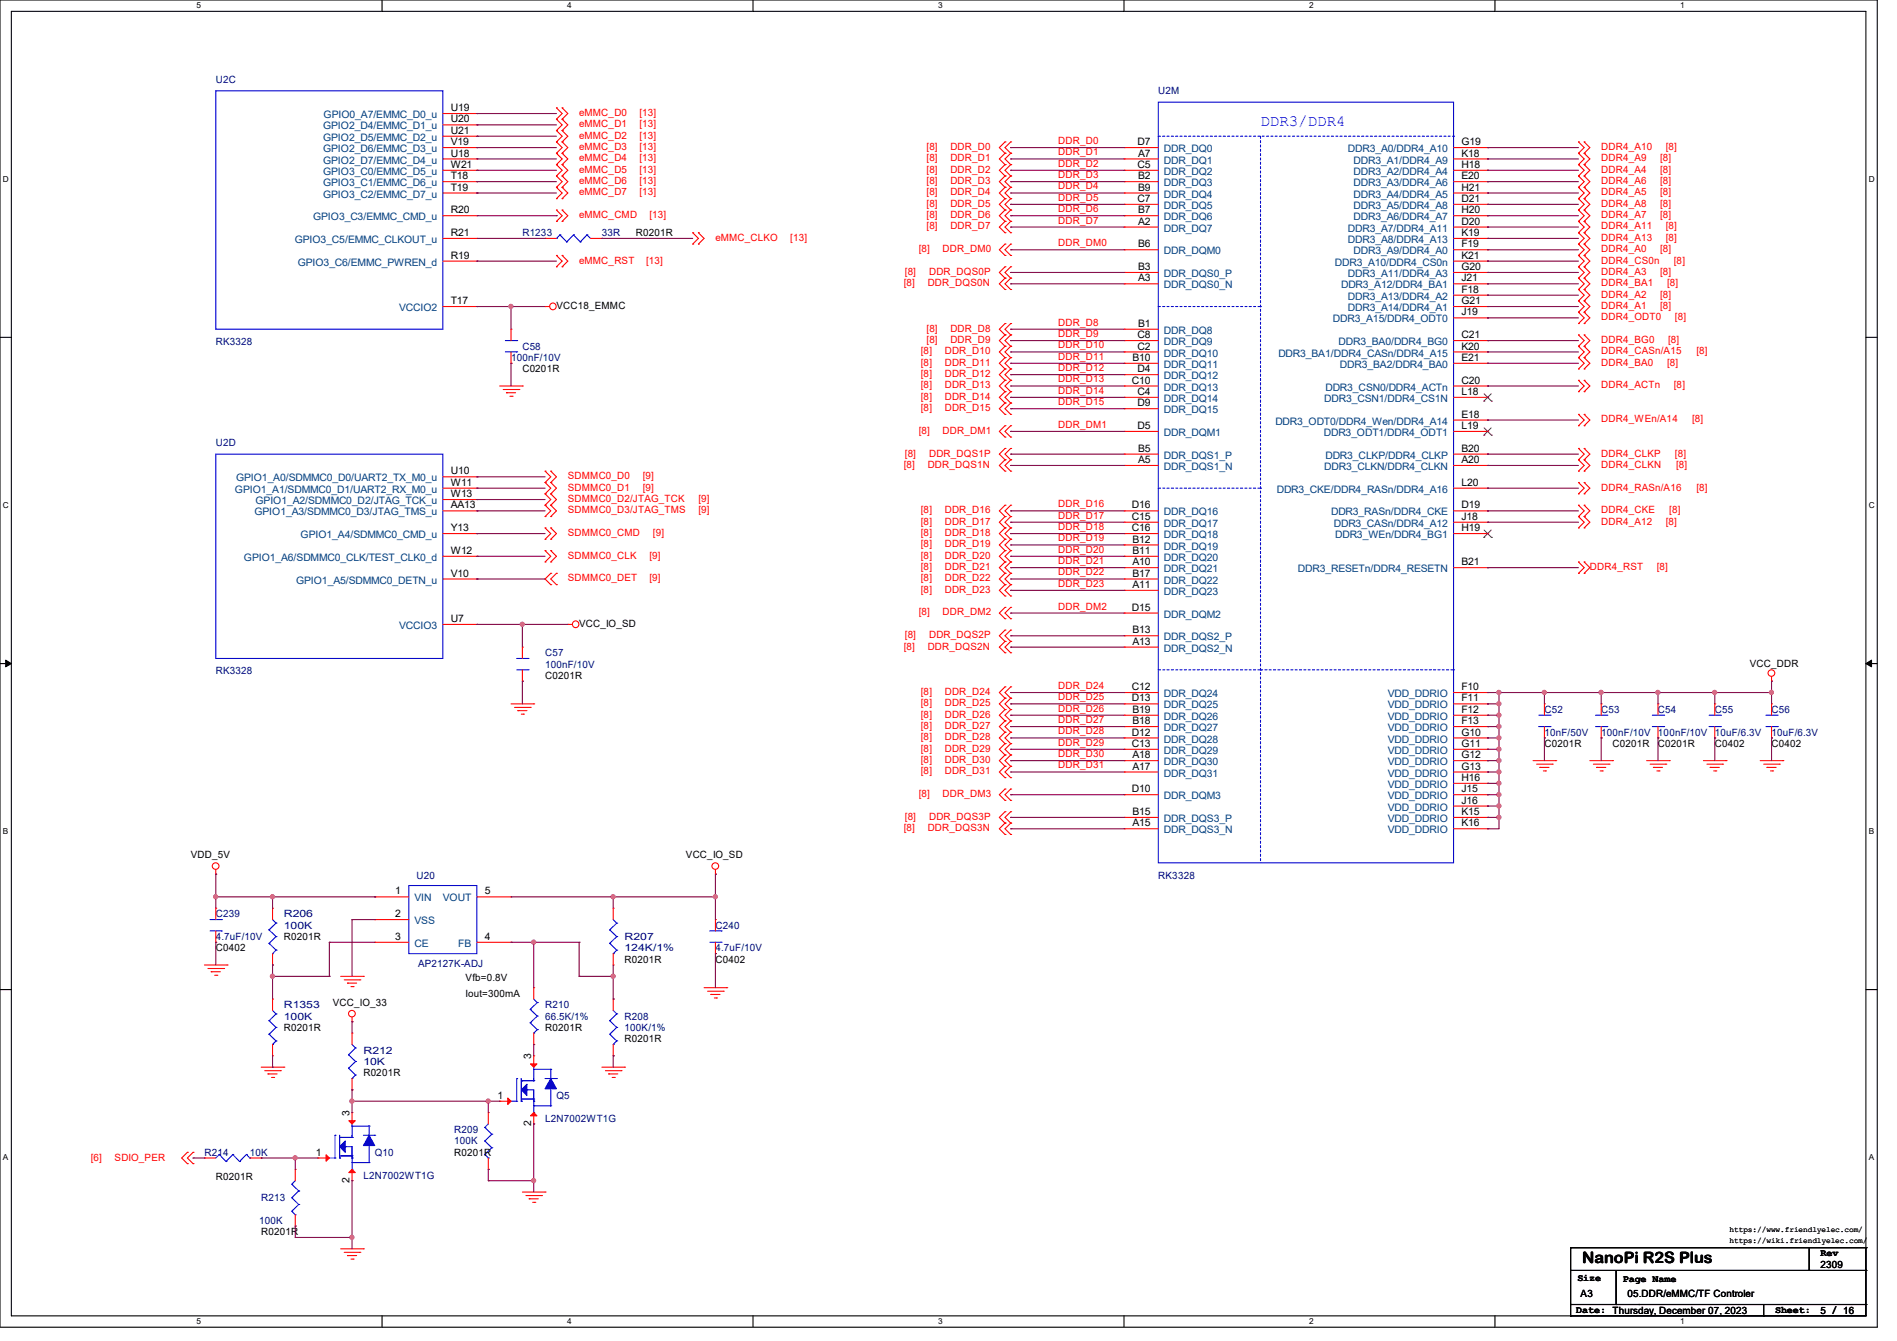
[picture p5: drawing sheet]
<svg xmlns="http://www.w3.org/2000/svg" width="297mm" height="210mm" viewBox="0 0 297 210" stroke-linecap="round" stroke-linejoin="round" font-family="sans-serif">
<defs><g id="words">
<text font-size="2.5" fill="#00f" x="197.4" y="19.7">DDR3/DDR4</text>
<text font-size="2.5" x="247.7" y="197.7">NanoPi R2S Plus</text>
<g font-size="1.6" fill="#00007f">
<text x="33.8" y="13">U2C</text>
<text x="181.4" y="14.8">U2M</text>
<text x="81.8" y="37">R1233</text>
<text x="94.2" y="37">33R</text>
<text x="33.8" y="54.1">RK3328</text>
<text x="80" y="56.6">100nF/10V</text>
<text x="81.8" y="54.8">C58</text>
<text x="33.8" y="69.9">U2D</text>
<text x="33.8" y="105.6">RK3328</text>
<text x="85.3" y="102.8">C57</text>
<text x="85.3" y="104.6">100nF/10V</text>
<text x="241.8" y="111.7">C52</text>
<text x="250.7" y="111.7">C53</text>
<text x="259.6" y="111.7">C54</text>
<text x="268.5" y="111.7">C55</text>
<text x="277.4" y="111.7">C56</text>
<text x="241.8" y="115.2">10nF/50V</text>
<text x="250.7" y="115.2">100nF/10V</text>
<text x="259.6" y="115.2">100nF/10V</text>
<text x="268.5" y="115.2">10uF/6.3V</text>
<text x="277.4" y="115.2">10uF/6.3V</text>
<text x="65.2" y="137.6">U20</text>
<text x="181.4" y="137.6">RK3328</text>
<text x="33.8" y="143.7">C239</text>
<text x="44.5" y="143.7">R206</text>
<text x="33.8" y="147.2">4.7uF/10V</text>
<text x="44.5" y="145.5">100K</text>
<text x="97.8" y="147.2">R207</text>
<text x="97.8" y="149">124K/1%</text>
<text x="112" y="145.5">C240</text>
<text x="112" y="149">4.7uF/10V</text>
<text x="65.4" y="151.5">AP2127K-ADJ</text>
<text x="44.5" y="157.9">R1353</text>
<text x="44.5" y="159.7">100K</text>
<text x="85.3" y="157.9">R210</text>
<text x="85.3" y="159.7">66.5K/1%</text>
<text x="97.8" y="159.7">R208</text>
<text x="97.8" y="161.5">100K/1%</text>
<text x="56.9" y="165">R212</text>
<text x="56.9" y="166.8">10K</text>
<text x="87.1" y="172.1">Q5</text>
<text x="71.1" y="177.5">R209</text>
<text x="71.1" y="179.2">100K</text>
<text x="85.3" y="175.7">L2N7002WT1G</text>
<text x="32" y="181">R214</text>
<text x="39.1" y="181">10K</text>
<text x="56.9" y="184.6">L2N7002WT1G</text>
<text x="58.7" y="181">Q10</text>
<text x="40.6" y="191.7">100K</text>
<text x="40.9" y="188.1">R213</text>
</g>
<g font-size="1.6">
<text x="70.6" y="17.4">U19</text>
<text x="70.6" y="19.2">U20</text>
<text x="70.6" y="21">U21</text>
<text x="70.6" y="22.7">V19</text>
<text x="178.1" y="22.7">D7</text>
<text x="228.8" y="22.7">G19</text>
<text x="70.6" y="24.5">U18</text>
<text x="70.6" y="26.3">W21</text>
<text x="70.6" y="28.1">T18</text>
<text x="70.6" y="29.8">T19</text>
<text x="178.1" y="26.3">C5</text>
<text x="178.2" y="24.5">A7</text>
<text x="178.2" y="28.1">B2</text>
<text x="178.2" y="29.8">B9</text>
<text x="228.8" y="24.5">K18</text>
<text x="228.8" y="26.3">H18</text>
<text x="228.8" y="28.1">E20</text>
<text x="228.8" y="29.8">H21</text>
<text x="70.6" y="33.4">R20</text>
<text x="178.1" y="31.6">C7</text>
<text x="178.2" y="33.4">B7</text>
<text x="178.2" y="35.2">A2</text>
<text x="228.8" y="31.6">D21</text>
<text x="228.8" y="33.4">H20</text>
<text x="228.8" y="35.2">D20</text>
<text x="70.6" y="37">R21</text>
<text x="70.6" y="40.5">R19</text>
<text x="99.6" y="37">R0201R</text>
<text x="178.2" y="38.7">B6</text>
<text x="228.8" y="37">K19</text>
<text x="228.8" y="38.7">F19</text>
<text x="228.8" y="40.5">K21</text>
<text x="70.6" y="47.6">T17</text>
<text x="178.2" y="42.3">B3</text>
<text x="178.2" y="44.1">A3</text>
<text x="228.8" y="42.3">G20</text>
<text x="228.8" y="44.1">J21</text>
<text x="228.8" y="45.8">F18</text>
<text x="228.8" y="47.6">G21</text>
<text x="87.1" y="48.4">VCC18_EMMC</text>
<text x="178.1" y="53">C8</text>
<text x="178.2" y="51.2">B1</text>
<text x="228.8" y="49.4">J19</text>
<text x="228.8" y="53">C21</text>
<text x="81.8" y="58.3">C0201R</text>
<text x="177.3" y="56.5">B10</text>
<text x="178.1" y="54.7">C2</text>
<text x="178.1" y="58.3">D4</text>
<text x="228.8" y="54.7">K20</text>
<text x="228.8" y="56.5">E21</text>
<text x="177.2" y="60.1">C10</text>
<text x="178.1" y="61.8">C4</text>
<text x="178.1" y="63.6">D9</text>
<text x="228.8" y="60.1">C20</text>
<text x="228.8" y="61.8">L18</text>
<text x="228.8" y="65.4">E18</text>
<text x="178.1" y="67.2">D5</text>
<text x="178.2" y="70.7">B5</text>
<text x="228.8" y="67.2">L19</text>
<text x="228.8" y="70.7">B20</text>
<text x="70.6" y="74.3">U10</text>
<text x="70.6" y="76.1">W11</text>
<text x="70.6" y="77.9">W13</text>
<text x="178.2" y="72.5">A5</text>
<text x="228.8" y="72.5">A20</text>
<text x="228.8" y="76.1">L20</text>
<text x="70.6" y="79.6">AA13</text>
<text x="70.6" y="83.2">Y13</text>
<text x="177.2" y="79.6">D16</text>
<text x="177.2" y="81.4">C15</text>
<text x="177.2" y="83.2">C16</text>
<text x="228.8" y="79.6">D19</text>
<text x="228.8" y="81.4">J18</text>
<text x="228.8" y="83.2">H19</text>
<text x="70.6" y="86.7">W12</text>
<text x="177.3" y="85">B12</text>
<text x="177.3" y="86.7">B11</text>
<text x="177.3" y="88.5">A10</text>
<text x="228.8" y="88.5">B21</text>
<text x="70.6" y="90.3">V10</text>
<text x="177.2" y="95.6">D15</text>
<text x="177.3" y="90.3">B17</text>
<text x="177.3" y="92.1">A11</text>
<text x="70.6" y="97.4">U7</text>
<text x="90.7" y="98.2">VCC_IO_SD</text>
<text x="177.3" y="99.2">B13</text>
<text x="177.3" y="101">A13</text>
<text x="85.3" y="106.3">C0201R</text>
<text x="274" y="104.4">VCC_DDR</text>
<text x="177.2" y="108.1">C12</text>
<text x="177.2" y="109.9">D13</text>
<text x="177.3" y="111.6">B19</text>
<text x="177.3" y="113.4">B18</text>
<text x="228.8" y="108.1">F10</text>
<text x="228.8" y="109.9">F11</text>
<text x="228.8" y="111.6">F12</text>
<text x="228.8" y="113.4">F13</text>
<text x="177.2" y="115.2">D12</text>
<text x="177.2" y="117">C13</text>
<text x="177.3" y="118.7">A18</text>
<text x="228.8" y="115.2">G10</text>
<text x="228.8" y="117">G11</text>
<text x="228.8" y="118.7">G12</text>
<text x="241.8" y="117">C0201R</text>
<text x="252.5" y="117">C0201R</text>
<text x="259.6" y="117">C0201R</text>
<text x="268.5" y="117">C0402</text>
<text x="277.4" y="117">C0402</text>
<text x="177.2" y="124.1">D10</text>
<text x="177.3" y="120.5">A17</text>
<text x="228.8" y="120.5">G13</text>
<text x="228.8" y="122.3">H16</text>
<text x="228.8" y="124.1">J15</text>
<text x="228.8" y="125.9">J16</text>
<text x="177.3" y="127.6">B15</text>
<text x="177.3" y="129.4">A15</text>
<text x="228.8" y="127.6">K15</text>
<text x="228.8" y="129.4">K16</text>
<text x="29.9" y="134.4">VDD_5V</text>
<text x="107.4" y="134.4">VCC_IO_SD</text>
<text x="61.9" y="140.1">1</text>
<text x="61.9" y="143.6">2</text>
<text x="75.9" y="140.1">5</text>
<text x="33.8" y="149">C0402</text>
<text x="44.4" y="147.2">R0201R</text>
<text x="61.9" y="147.2">3</text>
<text x="75.9" y="147.2">4</text>
<text x="72.9" y="153.6">Vfb=0.8V</text>
<text x="97.8" y="150.8">R0201R</text>
<text x="112" y="150.8">C0402</text>
<text x="44.4" y="161.5">R0201R</text>
<text x="52.1" y="157.6">VCC_IO_33</text>
<text x="72.9" y="156.1">Iout=300mA</text>
<text x="85.3" y="161.5">R0201R</text>
<text x="83.2" y="165.9" transform="rotate(-90 83.2 165.9)">3</text>
<text x="97.8" y="163.2">R0201R</text>
<text x="56.9" y="168.6">R0201R</text>
<text x="77.9" y="172.1">1</text>
<text x="54.7" y="174.8" transform="rotate(-90 54.7 174.8)">3</text>
<text x="83.2" y="176.4" transform="rotate(-90 83.2 176.4)">2</text>
<text x="33.8" y="184.7">R0201R</text>
<text x="49.4" y="181">1</text>
<text x="54.7" y="185.2" transform="rotate(-90 54.7 185.2)">2</text>
<text x="71.1" y="181">R0201R</text>
<text x="40.9" y="193.5">R0201R</text>
<text x="285" y="196.7">Rev</text>
<text x="247" y="200.6">Size</text>
<text x="247.5" y="203.1">A3</text>
<text x="254.1" y="200.7">Page Name</text>
<text x="254.8" y="203.1">05.DDR/eMMC/TF Controler</text>
<text x="285" y="198.6">2309</text>
<text x="246.8" y="205.6">Date: Thursday, December 07, 2023</text>
<text x="277.9" y="205.6">Sheet:</text>
<text x="285" y="205.7">5 / 16</text>
</g>
<g font-size="1.6" fill="#003f7f">
<text x="50.6" y="20.3">GPIO2_D4/EMMC_D1_u</text>
<text x="50.6" y="22.1">GPIO2_D5/EMMC_D2_u</text>
<text x="50.6" y="23.8">GPIO2_D6/EMMC_D3_u</text>
<text x="50.7" y="18.5">GPIO0_A7/EMMC_D0_u</text>
<text x="182.2" y="23.8">DDR_DQ0</text>
<text x="211" y="23.8">DDR3_A0/DDR4_A10</text>
<text x="50.6" y="25.6">GPIO2_D7/EMMC_D4_u</text>
<text x="50.6" y="27.4">GPIO3_C0/EMMC_D5_u</text>
<text x="50.6" y="29.2">GPIO3_C1/EMMC_D6_u</text>
<text x="182.2" y="25.6">DDR_DQ1</text>
<text x="182.2" y="27.4">DDR_DQ2</text>
<text x="182.2" y="29.2">DDR_DQ3</text>
<text x="211.9" y="25.6">DDR3_A1/DDR4_A9</text>
<text x="211.9" y="27.4">DDR3_A2/DDR4_A4</text>
<text x="211.9" y="29.2">DDR3_A3/DDR4_A6</text>
<text x="49" y="34.5">GPIO3_C3/EMMC_CMD_u</text>
<text x="50.6" y="30.9">GPIO3_C2/EMMC_D7_u</text>
<text x="182.2" y="30.9">DDR_DQ4</text>
<text x="182.2" y="32.7">DDR_DQ5</text>
<text x="182.2" y="34.5">DDR_DQ6</text>
<text x="211.9" y="30.9">DDR3_A4/DDR4_A5</text>
<text x="211.9" y="32.7">DDR3_A5/DDR4_A8</text>
<text x="211.9" y="34.5">DDR3_A6/DDR4_A7</text>
<text x="46.1" y="38.1">GPIO3_C5/EMMC_CLKOUT_u</text>
<text x="46.6" y="41.6">GPIO3_C6/EMMC_PWREN_d</text>
<text x="182.2" y="36.3">DDR_DQ7</text>
<text x="182.2" y="39.8">DDR_DQM0</text>
<text x="209" y="41.6">DDR3_A10/DDR4_CS0n</text>
<text x="211" y="36.3">DDR3_A7/DDR4_A11</text>
<text x="211" y="38.1">DDR3_A8/DDR4_A13</text>
<text x="211.9" y="39.8">DDR3_A9/DDR4_A0</text>
<text x="182.2" y="43.4">DDR_DQS0_P</text>
<text x="182.2" y="45.2">DDR_DQS0_N</text>
<text x="210" y="45.2">DDR3_A12/DDR4_BA1</text>
<text x="211" y="43.4">DDR3_A11/DDR4_A3</text>
<text x="211" y="46.9">DDR3_A13/DDR4_A2</text>
<text x="62.5" y="48.7">VCCIO2</text>
<text x="182.2" y="52.3">DDR_DQ8</text>
<text x="208.7" y="50.5">DDR3_A15/DDR4_ODT0</text>
<text x="211" y="48.7">DDR3_A14/DDR4_A1</text>
<text x="182.2" y="54.1">DDR_DQ9</text>
<text x="182.2" y="55.8">DDR_DQ10</text>
<text x="182.2" y="57.6">DDR_DQ11</text>
<text x="182.2" y="59.4">DDR_DQ12</text>
<text x="200.1" y="55.8">DDR3_BA1/DDR4_CASn/DDR4_A15</text>
<text x="209.6" y="54.1">DDR3_BA0/DDR4_BG0</text>
<text x="209.8" y="57.6">DDR3_BA2/DDR4_BA0</text>
<text x="182.2" y="61.2">DDR_DQ13</text>
<text x="182.2" y="63">DDR_DQ14</text>
<text x="182.2" y="64.7">DDR_DQ15</text>
<text x="207.3" y="63">DDR3_CSN1/DDR4_CS1N</text>
<text x="207.5" y="61.2">DDR3_CSN0/DDR4_ACTn</text>
<text x="182.2" y="68.3">DDR_DQM1</text>
<text x="182.2" y="71.8">DDR_DQS1_P</text>
<text x="199.7" y="66.5">DDR3_ODT0/DDR4_Wen/DDR4_A14</text>
<text x="207.3" y="68.3">DDR3_ODT1/DDR4_ODT1</text>
<text x="207.5" y="71.8">DDR3_CLKP/DDR4_CLKP</text>
<text x="36.8" y="77.2">GPIO1_A1/SDMMC0_D1/UART2_RX_M0_u</text>
<text x="37" y="75.4">GPIO1_A0/SDMMC0_D0/UART2_TX_M0_u</text>
<text x="182.2" y="73.6">DDR_DQS1_N</text>
<text x="199.9" y="77.2">DDR3_CKE/DDR4_RASn/DDR4_A16</text>
<text x="207.3" y="73.6">DDR3_CLKN/DDR4_CLKN</text>
<text x="39.8" y="80.7">GPIO1_A3/SDMMC0_D3/JTAG_TMS_u</text>
<text x="40" y="79">GPIO1_A2/SDMMC0_D2/JTAG_TCK_u</text>
<text x="182.2" y="80.7">DDR_DQ16</text>
<text x="182.2" y="82.5">DDR_DQ17</text>
<text x="208.4" y="80.7">DDR3_RASn/DDR4_CKE</text>
<text x="208.8" y="82.5">DDR3_CASn/DDR4_A12</text>
<text x="38.2" y="87.8">GPIO1_A6/SDMMC0_CLK/TEST_CLK0_d</text>
<text x="47.1" y="84.3">GPIO1_A4/SDMMC0_CMD_u</text>
<text x="182.2" y="84.3">DDR_DQ18</text>
<text x="182.2" y="86.1">DDR_DQ19</text>
<text x="182.2" y="87.8">DDR_DQ20</text>
<text x="182.2" y="89.6">DDR_DQ21</text>
<text x="203.2" y="89.6">DDR3_RESETn/DDR4_RESETN</text>
<text x="209" y="84.3">DDR3_WEn/DDR4_BG1</text>
<text x="46.4" y="91.4">GPIO1_A5/SDMMC0_DETN_u</text>
<text x="182.2" y="91.4">DDR_DQ22</text>
<text x="182.2" y="93.2">DDR_DQ23</text>
<text x="62.5" y="98.5">VCCIO3</text>
<text x="182.2" y="96.7">DDR_DQM2</text>
<text x="182.2" y="100.3">DDR_DQS2_P</text>
<text x="182.2" y="102.1">DDR_DQS2_N</text>
<text x="182.2" y="109.2">DDR_DQ24</text>
<text x="182.2" y="111">DDR_DQ25</text>
<text x="182.2" y="112.7">DDR_DQ26</text>
<text x="217.3" y="109.2">VDD_DDRIO</text>
<text x="217.3" y="111">VDD_DDRIO</text>
<text x="217.3" y="112.7">VDD_DDRIO</text>
<text x="182.2" y="114.5">DDR_DQ27</text>
<text x="182.2" y="116.3">DDR_DQ28</text>
<text x="182.2" y="118.1">DDR_DQ29</text>
<text x="182.2" y="119.8">DDR_DQ30</text>
<text x="217.3" y="114.5">VDD_DDRIO</text>
<text x="217.3" y="116.3">VDD_DDRIO</text>
<text x="217.3" y="118.1">VDD_DDRIO</text>
<text x="217.3" y="119.8">VDD_DDRIO</text>
<text x="182.2" y="121.6">DDR_DQ31</text>
<text x="182.2" y="125.2">DDR_DQM3</text>
<text x="217.3" y="121.6">VDD_DDRIO</text>
<text x="217.3" y="123.4">VDD_DDRIO</text>
<text x="217.3" y="125.2">VDD_DDRIO</text>
<text x="182.2" y="128.7">DDR_DQS3_P</text>
<text x="182.2" y="130.5">DDR_DQS3_N</text>
<text x="217.3" y="127">VDD_DDRIO</text>
<text x="217.3" y="128.7">VDD_DDRIO</text>
<text x="217.3" y="130.5">VDD_DDRIO</text>
<text x="64.9" y="141.2">VIN</text>
<text x="69.3" y="141.2">VOUT</text>
<text x="64.9" y="144.7">VSS</text>
<text x="64.9" y="148.3">CE</text>
<text x="71.8" y="148.3">FB</text>
</g>
<g font-size="1.6" fill="#f00">
<text x="90.7" y="18.2">eMMC_D0</text>
<text x="90.7" y="19.9">eMMC_D1</text>
<text x="90.7" y="21.7">eMMC_D2</text>
<text x="90.7" y="23.5">eMMC_D3</text>
<text x="100.1" y="18.2">[13]</text>
<text x="100.1" y="19.9">[13]</text>
<text x="100.1" y="21.7">[13]</text>
<text x="100.1" y="23.5">[13]</text>
<text x="145.1" y="23.5">[8]</text>
<text x="148.8" y="23.5">DDR_D0</text>
<text x="165.7" y="22.6">DDR_D0</text>
<text x="250.7" y="23.5">DDR4_A10</text>
<text x="260.8" y="23.5">[8]</text>
<text x="90.7" y="28.8">eMMC_D6</text>
<text x="90.7" y="25.3">eMMC_D4</text>
<text x="90.7" y="27.1">eMMC_D5</text>
<text x="100.1" y="28.8">[13]</text>
<text x="100.1" y="25.3">[13]</text>
<text x="100.1" y="27.1">[13]</text>
<text x="145.1" y="28.8">[8]</text>
<text x="145.1" y="27.1">[8]</text>
<text x="145.1" y="25.3">[8]</text>
<text x="148.8" y="28.8">DDR_D3</text>
<text x="148.8" y="27.1">DDR_D2</text>
<text x="148.8" y="25.3">DDR_D1</text>
<text x="165.7" y="29.7">DDR_D4</text>
<text x="165.7" y="24.3">DDR_D1</text>
<text x="165.7" y="27.9">DDR_D3</text>
<text x="165.7" y="26.1">DDR_D2</text>
<text x="250.7" y="27.1">DDR4_A4</text>
<text x="250.7" y="25.3">DDR4_A9</text>
<text x="250.7" y="28.8">DDR4_A6</text>
<text x="259.9" y="27.1">[8]</text>
<text x="259.9" y="25.3">[8]</text>
<text x="259.9" y="28.8">[8]</text>
<text x="90.7" y="30.6">eMMC_D7</text>
<text x="90.7" y="34.2">eMMC_CMD</text>
<text x="100.1" y="30.6">[13]</text>
<text x="101.7" y="34.2">[13]</text>
<text x="145.1" y="34.2">[8]</text>
<text x="145.1" y="32.4">[8]</text>
<text x="145.1" y="30.6">[8]</text>
<text x="145.1" y="35.9">[8]</text>
<text x="148.8" y="34.2">DDR_D6</text>
<text x="148.8" y="32.4">DDR_D5</text>
<text x="148.8" y="30.6">DDR_D4</text>
<text x="148.8" y="35.9">DDR_D7</text>
<text x="165.7" y="35">DDR_D7</text>
<text x="165.7" y="31.5">DDR_D5</text>
<text x="165.7" y="33.2">DDR_D6</text>
<text x="250.7" y="35.9">DDR4_A11</text>
<text x="250.7" y="34.2">DDR4_A7</text>
<text x="250.7" y="32.4">DDR4_A8</text>
<text x="250.7" y="30.6">DDR4_A5</text>
<text x="259.9" y="34.2">[8]</text>
<text x="259.9" y="32.4">[8]</text>
<text x="259.9" y="30.6">[8]</text>
<text x="260.8" y="35.9">[8]</text>
<text x="90.7" y="41.3">eMMC_RST</text>
<text x="101.2" y="41.3">[13]</text>
<text x="112" y="37.7">eMMC_CLKO</text>
<text x="123.7" y="37.7">[13]</text>
<text x="143.8" y="39.5">[8]</text>
<text x="147.6" y="39.5">DDR_DM0</text>
<text x="165.7" y="38.6">DDR_DM0</text>
<text x="250.7" y="39.5">DDR4_A0</text>
<text x="250.7" y="41.3">DDR4_CS0n</text>
<text x="250.7" y="37.7">DDR4_A13</text>
<text x="259.9" y="39.5">[8]</text>
<text x="260.8" y="37.7">[8]</text>
<text x="262.1" y="41.3">[8]</text>
<text x="141.5" y="44.8">[8]</text>
<text x="141.7" y="43.1">[8]</text>
<text x="145.2" y="44.8">DDR_DQS0N</text>
<text x="145.5" y="43.1">DDR_DQS0P</text>
<text x="250.7" y="43.1">DDR4_A3</text>
<text x="250.7" y="46.6">DDR4_A2</text>
<text x="250.7" y="44.8">DDR4_BA1</text>
<text x="259.9" y="43.1">[8]</text>
<text x="259.9" y="46.6">[8]</text>
<text x="261" y="44.8">[8]</text>
<text x="145.1" y="51.9">[8]</text>
<text x="145.1" y="53.7">[8]</text>
<text x="148.8" y="51.9">DDR_D8</text>
<text x="148.8" y="53.7">DDR_D9</text>
<text x="165.7" y="52.8">DDR_D9</text>
<text x="165.7" y="51">DDR_D8</text>
<text x="250.7" y="50.2">DDR4_ODT0</text>
<text x="250.7" y="53.7">DDR4_BG0</text>
<text x="250.7" y="48.4">DDR4_A1</text>
<text x="259.9" y="48.4">[8]</text>
<text x="261.2" y="53.7">[8]</text>
<text x="262.3" y="50.2">[8]</text>
<text x="144.2" y="59.1">[8]</text>
<text x="144.2" y="57.3">[8]</text>
<text x="144.2" y="55.5">[8]</text>
<text x="147.9" y="59.1">DDR_D12</text>
<text x="147.9" y="57.3">DDR_D11</text>
<text x="147.9" y="55.5">DDR_D10</text>
<text x="165.7" y="59.9">DDR_D13</text>
<text x="165.7" y="58.1">DDR_D12</text>
<text x="165.7" y="56.3">DDR_D11</text>
<text x="165.7" y="54.6">DDR_D10</text>
<text x="250.7" y="57.3">DDR4_BA0</text>
<text x="250.7" y="55.5">DDR4_CASn/A15</text>
<text x="261" y="57.3">[8]</text>
<text x="265.6" y="55.5">[8]</text>
<text x="144.2" y="64.4">[8]</text>
<text x="144.2" y="62.6">[8]</text>
<text x="144.2" y="60.8">[8]</text>
<text x="147.9" y="64.4">DDR_D15</text>
<text x="147.9" y="62.6">DDR_D14</text>
<text x="147.9" y="60.8">DDR_D13</text>
<text x="165.7" y="61.7">DDR_D14</text>
<text x="165.7" y="63.5">DDR_D15</text>
<text x="250.7" y="60.8">DDR4_ACTn</text>
<text x="262.1" y="60.8">[8]</text>
<text x="141.7" y="71.5">[8]</text>
<text x="143.8" y="67.9">[8]</text>
<text x="145.5" y="71.5">DDR_DQS1P</text>
<text x="147.6" y="67.9">DDR_DM1</text>
<text x="165.7" y="67">DDR_DM1</text>
<text x="250.7" y="66.2">DDR4_WEn/A14</text>
<text x="250.7" y="71.5">DDR4_CLKP</text>
<text x="262.3" y="71.5">[8]</text>
<text x="264.9" y="66.2">[8]</text>
<text x="88.9" y="76.8">SDMMC0_D1</text>
<text x="88.9" y="75.1">SDMMC0_D0</text>
<text x="100.6" y="76.8">[9]</text>
<text x="100.6" y="75.1">[9]</text>
<text x="141.5" y="73.3">[8]</text>
<text x="145.2" y="73.3">DDR_DQS1N</text>
<text x="250.7" y="73.3">DDR4_CLKN</text>
<text x="250.7" y="76.8">DDR4_RASn/A16</text>
<text x="262.4" y="73.3">[8]</text>
<text x="265.6" y="76.8">[8]</text>
<text x="88.9" y="83.9">SDMMC0_CMD</text>
<text x="88.9" y="78.6">SDMMC0_D2/JTAG_TCK</text>
<text x="88.9" y="80.4">SDMMC0_D3/JTAG_TMS</text>
<text x="102.2" y="83.9">[9]</text>
<text x="109.4" y="80.4">[9]</text>
<text x="109.4" y="78.6">[9]</text>
<text x="144.2" y="80.4">[8]</text>
<text x="144.2" y="83.9">[8]</text>
<text x="144.2" y="82.2">[8]</text>
<text x="147.9" y="80.4">DDR_D16</text>
<text x="147.9" y="83.9">DDR_D18</text>
<text x="147.9" y="82.2">DDR_D17</text>
<text x="165.7" y="81.2">DDR_D17</text>
<text x="165.7" y="83">DDR_D18</text>
<text x="165.7" y="79.5">DDR_D16</text>
<text x="250.7" y="82.2">DDR4_A12</text>
<text x="250.7" y="80.4">DDR4_CKE</text>
<text x="260.8" y="82.2">[8]</text>
<text x="261.4" y="80.4">[8]</text>
<text x="88.9" y="87.5">SDMMC0_CLK</text>
<text x="101.7" y="87.5">[9]</text>
<text x="144.2" y="87.5">[8]</text>
<text x="144.2" y="85.7">[8]</text>
<text x="144.2" y="89.3">[8]</text>
<text x="147.9" y="87.5">DDR_D20</text>
<text x="147.9" y="85.7">DDR_D19</text>
<text x="147.9" y="89.3">DDR_D21</text>
<text x="165.7" y="84.8">DDR_D19</text>
<text x="165.7" y="88.3">DDR_D21</text>
<text x="165.7" y="86.6">DDR_D20</text>
<text x="248.9" y="89.3">DDR4_RST</text>
<text x="259.4" y="89.3">[8]</text>
<text x="88.9" y="91.1">SDMMC0_DET</text>
<text x="101.7" y="91.1">[9]</text>
<text x="144.2" y="92.8">[8]</text>
<text x="144.2" y="91.1">[8]</text>
<text x="147.9" y="92.8">DDR_D23</text>
<text x="147.9" y="91.1">DDR_D22</text>
<text x="165.7" y="91.9">DDR_D23</text>
<text x="165.7" y="90.1">DDR_D22</text>
<text x="165.7" y="95.5">DDR_DM2</text>
<text x="141.5" y="101.7">[8]</text>
<text x="141.7" y="99.9">[8]</text>
<text x="143.8" y="96.4">[8]</text>
<text x="145.2" y="101.7">DDR_DQS2N</text>
<text x="145.5" y="99.9">DDR_DQS2P</text>
<text x="147.6" y="96.4">DDR_DM2</text>
<text x="165.7" y="107.9">DDR_D24</text>
<text x="144.2" y="112.4">[8]</text>
<text x="144.2" y="108.8">[8]</text>
<text x="144.2" y="110.6">[8]</text>
<text x="147.9" y="112.4">DDR_D26</text>
<text x="147.9" y="108.8">DDR_D24</text>
<text x="147.9" y="110.6">DDR_D25</text>
<text x="165.7" y="113.2">DDR_D27</text>
<text x="165.7" y="111.5">DDR_D26</text>
<text x="165.7" y="109.7">DDR_D25</text>
<text x="144.2" y="119.5">[8]</text>
<text x="144.2" y="115.9">[8]</text>
<text x="144.2" y="117.7">[8]</text>
<text x="144.2" y="114.2">[8]</text>
<text x="147.9" y="119.5">DDR_D30</text>
<text x="147.9" y="115.9">DDR_D28</text>
<text x="147.9" y="117.7">DDR_D29</text>
<text x="147.9" y="114.2">DDR_D27</text>
<text x="165.7" y="118.6">DDR_D30</text>
<text x="165.7" y="116.8">DDR_D29</text>
<text x="165.7" y="115">DDR_D28</text>
<text x="143.8" y="124.8">[8]</text>
<text x="144.2" y="121.3">[8]</text>
<text x="147.6" y="124.8">DDR_DM3</text>
<text x="147.9" y="121.3">DDR_D31</text>
<text x="165.7" y="120.4">DDR_D31</text>
<text x="141.5" y="130.2">[8]</text>
<text x="141.7" y="128.4">[8]</text>
<text x="145.2" y="130.2">DDR_DQS3N</text>
<text x="145.5" y="128.4">DDR_DQS3P</text>
<text x="14.2" y="181.9">[6]</text>
<text x="17.9" y="181.9">SDIO_PER</text>
</g>
<g font-size="1.3">
<text x="30.8" y="1.3">5</text>
<text x="88.8" y="1.3">4</text>
<text x="146.9" y="1.3">3</text>
<text x="205" y="1.3">2</text>
<text x="263.1" y="1.3">1</text>
<text x=".5" y="28.4">D</text>
<text x="292.6" y="28.4">D</text>
<text x=".5" y="79.5">C</text>
<text x="292.6" y="79.5">C</text>
<text x=".5" y="130.6">B</text>
<text x="292.6" y="130.6">B</text>
<text x=".5" y="181.7">A</text>
<text x="292.6" y="181.7">A</text>
<text x="30.8" y="207.4">5</text>
<text x="88.8" y="207.4">4</text>
<text x="146.9" y="207.4">3</text>
<text x="205" y="207.4">2</text>
<text x="263.1" y="207.4">1</text>
</g>
<g font-size="1.2">
<text x="270.8" y="194.6">https://wiki.friendlyelec.com/</text>
<text x="270.8" y="192.9">https://www.friendlyelec.com/</text>
</g>
</g></defs>
<path d="M0 0h293.9v207.9h-293.9zM1.8 1.8h290.3v204.3h-290.3z" fill="none" stroke="#000" stroke-width=".17"/>
<g fill="#fff">
<path d="M30.8 .2h.7v1.4h-.7z"/>
<path d="M30.8 206.2h.7v1.4h-.7z"/>
</g>
<path d="M59.8 0v1.8M59.8 206.1v1.8" fill="none" stroke="#000" stroke-width=".17"/>
<g fill="#fff">
<path d="M88.8 .2h.7v1.4h-.7z"/>
<path d="M88.8 206.2h.7v1.4h-.7z"/>
</g>
<path d="M117.9 0v1.8M117.9 206.1v1.8" fill="none" stroke="#000" stroke-width=".17"/>
<g fill="#fff">
<path d="M146.9 .2h.7v1.4h-.7z"/>
<path d="M146.9 206.2h.7v1.4h-.7z"/>
</g>
<path d="M176 0v1.8M176 206.1v1.8" fill="none" stroke="#000" stroke-width=".17"/>
<g fill="#fff">
<path d="M205 .2h.7v1.4h-.7z"/>
<path d="M205 206.2h.7v1.4h-.7z"/>
</g>
<path d="M234.1 0v1.8M234.1 206.1v1.8" fill="none" stroke="#000" stroke-width=".17"/>
<g fill="#fff">
<path d="M263.1 .2h.6v1.4h-.6z"/>
<path d="M263.1 206.2h.6v1.4h-.6z"/>
<path d="M.5 27.3h.9v1.4h-.9z"/>
<path d="M292.6 27.3h.9v1.4h-.9z"/>
<path d="M.5 78.4h.9v1.4h-.9z"/>
<path d="M292.6 78.4h.9v1.4h-.9z"/>
</g>
<path d="M0 52.8h1.8M292.1 52.8h1.8" fill="none" stroke="#000" stroke-width=".17"/>
<g fill="#fff">
<path d="M.5 129.5h.8v1.4h-.8z"/>
<path d="M292.6 129.5h.8v1.4h-.8z"/>
</g>
<path d="M0 103.9h1.8M292.1 103.9h1.8" fill="none" stroke="#000" stroke-width=".17"/>
<path d="M.9 103.4l.9 .5-.9 .5zM292.1 103.9l.9-.5v1z" fill="#000" stroke="#000" stroke-width=".16"/>
<g fill="#fff">
<path d="M.5 180.5h.8v1.4h-.8z"/>
<path d="M292.6 180.5h.8v1.4h-.8z"/>
</g>
<g fill="none" stroke="#000" stroke-width=".17">
<path d="M0 155h1.8M292.1 155h1.8M245.9 195.4h.1M245.9 199h46.2M245.9 195.4v10.7M245.9 195.4h46.2M253 199v5.3M283.3 199h.1M283.3 195.4v3.6M292.1 199h.1M292.1 195.4h.1M292.1 195.4v10.7h-46.2"/>
<path d="M245.9 206.1h.1M245.9 204.3h46.2M253 204.3h.1M256.6 204.3h.1M276.1 206.1h.1M276.1 204.3v1.8M292.1 204.3h.1"/>
</g>
<g fill="none" stroke="#f00" stroke-width=".17">
<path d="M69.3 17.8h5.4M69.3 19.6h5.4M74.7 17.8h.1M74.7 19.6h.1M87.1 18.7h.1M87.1 16.9h.1M87.1 16.9l.9 .9-.9 .9M87.1 18.7l.9 .9-.9 .8M88 18.7h.1M88 16.9h.1M88 16.9l.9 .9-.9 .9M88 18.7l.9 .9-.9 .8"/>
<path d="M69.3 23.1h5.4M69.3 24.9h5.4M69.3 26.7h5.4M69.3 28.4h5.4M69.3 30.2h5.4M69.3 33.8h5.4M69.3 37.3h5.4M69.3 21.3h5.4M74.7 21.3h.1M74.7 23.1h.1M74.7 24.9h.1M74.7 26.7h.1"/>
<path d="M74.7 28.4h.1M74.7 30.2h.1M74.7 33.8h.1M74.7 37.3h.1M85.3 37.3h.1M85.3 37.3h1.8M87.1 29.3h.1M87.1 27.6h.1M87.1 20.4h.1M87.1 22.2h.1M87.1 24h.1M87.1 25.8h.1"/>
<path d="M87.1 31.1h.1M87.1 34.7h.1M87.1 32.9h.1M87.1 27.6l.9 .8-.9 .9M87.1 20.4l.9 .9-.9 .9M87.1 22.2l.9 .9-.9 .9M87.1 24l.9 .9-.9 .9M87.1 25.8l.9 .9-.9 .9M87.1 29.3l.9 .9-.9 .9M87.1 32.9l.9 .9-.9 .9M88 29.3h.1M88 27.6h.1"/>
<path d="M88 20.4h.1M88 22.2h.1M88 24h.1M88 25.8h.1M88 31.1h.1M88 34.7h.1M88 32.9h.1M88 27.6l.9 .8-.9 .9M88 20.4l.9 .9-.9 .9M88 22.2l.9 .9-.9 .9M88 24l.9 .9-.9 .9M88 25.8l.9 .9-.9 .9"/>
<path d="M88 29.3l.9 .9-.9 .9M88 32.9l.9 .9-.9 .9M92.5 37.3h1.7M94.2 37.3h.1M108.5 38.2h.1M108.5 36.4h.1M108.5 36.4l.8 .9-.8 .9M109.3 38.2h.1M109.3 36.4h.1M109.3 36.4l.9 .9-.9 .9M157.4 32.9h.1M157.4 34.7h.1"/>
<path d="M157.4 31.1h.1M157.4 29.3h.1M157.4 27.6h.1M157.4 25.8h.1M157.4 24h.1M157.4 22.2h.1M157.4 36.4h.1M157.4 38.2h.1M157.4 32.9l-.9 .9 .9 .9M157.4 31.1l-.9 .9 .9 .9M157.4 29.3l-.9 .9 .9 .9M157.4 27.6l-.9 .8 .9 .9"/>
<path d="M157.4 25.8l-.9 .9 .9 .9M157.4 24l-.9 .9 .9 .9M157.4 22.2l-.9 .9 .9 .9M157.4 34.7l-.9 .9 .9 .8M157.4 38.2l-.9 .9 .9 .9M158.2 32.9h.1M158.2 34.7h.1M158.2 31.1h.1M158.2 29.3h.1M158.2 27.6h.1M158.2 25.8h.1M158.2 24h.1"/>
<path d="M158.2 22.2h.1M158.2 36.4h.1M158.2 38.2h.1M158.2 32.9l-.8 .9 .8 .9M158.2 31.1l-.8 .9 .8 .9M158.2 29.3l-.8 .9 .8 .9M158.2 27.6l-.8 .8 .8 .9M158.2 25.8l-.8 .9 .8 .9M158.2 24l-.8 .9 .8 .9M158.2 22.2l-.8 .9 .8 .9M158.2 34.7l-.8 .9 .8 .8M158.2 38.2l-.8 .9 .8 .9"/>
<path d="M176 23.1h.1M176 24.9h.1M176 26.7h.1M176 28.4h.1M176 30.2h.1M176 32h.1M176 33.8h.1M176 35.6h.1M176 39.1h.1M176 23.1h5.4M176 24.9h5.4M176 26.7h5.4"/>
<path d="M176 28.4h5.4M176 30.2h5.4M176 32h5.4M176 33.8h5.4M176 35.6h5.4M176 39.1h5.4M227.6 23.1h5.3M227.6 24.9h5.3M227.6 26.7h5.3M227.6 28.4h5.3M227.6 30.2h5.3M227.6 32h5.3"/>
<path d="M227.6 33.8h5.3M227.6 35.6h5.3M227.6 39.1h5.3M227.6 37.3h5.3M232.9 23.1h.1M232.9 24.9h.1M232.9 26.7h.1M232.9 28.4h.1M232.9 30.2h.1M232.9 32h.1M232.9 33.8h.1M232.9 35.6h.1"/>
<path d="M232.9 37.3h.1M232.9 39.1h.1M247.1 27.6h.1M247.1 25.8h.1M247.1 24h.1M247.1 29.3h.1M247.1 36.4h.1M247.1 34.7h.1M247.1 32.9h.1M247.1 31.1h.1M247.1 22.2h.1M247.1 38.2h.1"/>
<path d="M247.1 27.6l.9 .8-.9 .9M247.1 24l.9 .9-.9 .9M247.1 25.8l.9 .9-.9 .9M247.1 34.7l.9 .9-.9 .8M247.1 32.9l.9 .9-.9 .9M247.1 31.1l.9 .9-.9 .9M247.1 22.2l.9 .9-.9 .9M247.1 38.2l.9 .9-.9 .9M247.1 29.3l.9 .9-.9 .9M247.1 36.4l.9 .9-.9 .9M248 27.6h.1M248 25.8h.1"/>
<path d="M248 24h.1M248 29.3h.1M248 36.4h.1M248 34.7h.1M248 32.9h.1M248 31.1h.1M248 22.2h.1M248 38.2h.1M248 25.8l.9 .9-.9 .9M248 27.6l.9 .8-.9 .9M248 24l.9 .9-.9 .9M248 34.7l.9 .9-.9 .8"/>
<path d="M248 32.9l.9 .9-.9 .9M248 31.1l.9 .9-.9 .9M248 22.2l.9 .9-.9 .9M248 38.2l.9 .9-.9 .9M248 29.3l.9 .9-.9 .9M248 36.4l.9 .9-.9 .9M69.3 48h5.4M69.3 40.9h5.4M74.7 40.9h.1M74.7 48h.1M80 56.9h.1M80 51.6h.1"/>
<path d="M80 51.6v1.7M80 55.1v1.8M85.3 48h.1M85.3 48h.8M87.1 41.8h.1M87.1 40h.1M87.1 40l.9 .9-.9 .9M88 41.8h.1M88 40h.1M88 40l.9 .9-.9 .9M157.4 40h.1M157.4 57.8h.1"/>
<path d="M157.4 59.6h.1M157.4 56h.1M157.4 50.7h.1M157.4 52.5h.1M157.4 54.2h.1M157.4 41.8h.1M157.4 43.6h.1M157.4 45.3h.1M157.4 57.8l-.9 .9 .9 .9M157.4 56l-.9 .9 .9 .9M157.4 50.7l-.9 .9 .9 .9M157.4 59.6l-.9 .9 .9 .8"/>
<path d="M157.4 54.2l-.9 .9 .9 .9M157.4 52.5l-.9 .8 .9 .9M157.4 41.8l-.9 .9 .9 .9M157.4 43.6l-.9 .8 .9 .9M158.2 40h.1M158.2 57.8h.1M158.2 59.6h.1M158.2 56h.1M158.2 50.7h.1M158.2 52.5h.1M158.2 54.2h.1M158.2 41.8h.1"/>
<path d="M158.2 43.6h.1M158.2 45.3h.1M158.2 57.8l-.8 .9 .8 .9M158.2 56l-.8 .9 .8 .9M158.2 50.7l-.8 .9 .8 .9M158.2 59.6l-.8 .9 .8 .8M158.2 54.2l-.8 .9 .8 .9M158.2 52.5l-.8 .8 .8 .9M158.2 41.8l-.8 .9 .8 .9M158.2 43.6l-.8 .8 .8 .9M176 51.6h.1M176 53.3h.1"/>
<path d="M176 55.1h.1M176 56.9h.1M176 58.7h.1M176 42.7h.1M176 44.4h.1M176 51.6h5.4M176 53.3h5.4M176 55.1h5.4M176 56.9h5.4M176 58.7h5.4M176 42.7h5.4M176 44.4h5.4"/>
<path d="M227.6 48h5.3M227.6 53.3h5.3M227.6 55.1h5.3M227.6 56.9h5.3M227.6 42.7h5.3M227.6 44.4h5.3M227.6 40.9h5.3M227.6 46.2h5.3M227.6 49.8h5.3M232.9 40.9h.1M232.9 42.7h.1M232.9 44.4h.1"/>
<path d="M232.9 46.2h.1M232.9 48h.1M232.9 49.8h.1M232.9 53.3h.1M232.9 55.1h.1M232.9 56.9h.1M247.1 50.7h.1M247.1 48.9h.1M247.1 43.6h.1M247.1 41.8h.1M247.1 54.2h.1M247.1 52.5h.1"/>
<path d="M247.1 40h.1M247.1 47.1h.1M247.1 45.3h.1M247.1 57.8h.1M247.1 56h.1M247.1 59.6h.1M247.1 48.9l.9 .9-.9 .9M247.1 41.8l.9 .9-.9 .9M247.1 52.5l.9 .8-.9 .9M247.1 40l.9 .9-.9 .9M247.1 47.1l.9 .9-.9 .9M247.1 45.3l.9 .9-.9 .9"/>
<path d="M247.1 56l.9 .9-.9 .9M247.1 43.6l.9 .8-.9 .9M247.1 59.6l.9 .9-.9 .8M247.1 54.2l.9 .9-.9 .9M248 50.7h.1M248 48.9h.1M248 43.6h.1M248 41.8h.1M248 54.2h.1M248 52.5h.1M248 40h.1M248 47.1h.1"/>
<path d="M248 45.3h.1M248 57.8h.1M248 56h.1M248 59.6h.1M248 48.9l.9 .9-.9 .9M248 41.8l.9 .9-.9 .9M248 52.5l.9 .8-.9 .9M248 40l.9 .9-.9 .9M248 47.1l.9 .9-.9 .9M248 45.3l.9 .9-.9 .9M248 56l.9 .9-.9 .9M248 43.6l.9 .8-.9 .9"/>
<path d="M248 59.6l.9 .9-.9 .8M248 54.2l.9 .9-.9 .9M69.3 76.5h5.4M69.3 74.7h5.4M69.3 78.2h5.4M74.7 74.7h.1M74.7 76.5h.1M74.7 78.2h.1M78.2 60.5h3.6M78.8 61h2.4M79.3 61.5h.1M79.3 61.5h1.4"/>
<path d="M79.8 62.1h.4M80.2 62.1h.1M81.2 61h.1M81.8 60.5h.1M85.3 79.1h.1M85.3 77.3h.1M85.3 75.6h.1M85.3 73.8h.1M85.3 77.3l.9 .9-.9 .9M85.3 79.1l.9 .9-.9 .9M85.3 75.6l.9 .9-.9 .8M85.3 73.8l.9 .9-.9 .9"/>
<path d="M86.2 79.1h.1M86.2 77.3h.1M86.2 75.6h.1M86.2 73.8h.1M86.2 77.3l.9 .9-.9 .9M86.2 79.1l.9 .9-.9 .9M86.2 75.6l.9 .9-.9 .8M86.2 73.8l.9 .9-.9 .9M157.4 66.7h.1M157.4 68.5h.1M157.4 63.1h.1M157.4 64.9h.1"/>
<path d="M157.4 61.3h.1M157.4 79.1h.1M157.4 70.2h.1M157.4 72h.1M157.4 73.8h.1M157.4 66.7l-.9 .9 .9 .9M157.4 63.1l-.9 .9 .9 .9M157.4 61.3l-.9 .9 .9 .9M157.4 79.1l-.9 .9 .9 .9M157.4 70.2l-.9 .9 .9 .9M157.4 72l-.9 .9 .9 .9M158.2 66.7h.1"/>
<path d="M158.2 68.5h.1M158.2 63.1h.1M158.2 64.9h.1M158.2 61.3h.1M158.2 79.1h.1M158.2 70.2h.1M158.2 72h.1M158.2 73.8h.1M158.2 66.7l-.8 .9 .8 .9M158.2 63.1l-.8 .9 .8 .9M158.2 61.3l-.8 .9 .8 .9M158.2 79.1l-.8 .9 .8 .9"/>
<path d="M158.2 70.2l-.8 .9 .8 .9M158.2 72l-.8 .9 .8 .9M176 60.5h.1M176 62.2h.1M176 64h.1M176 67.6h.1M176 71.1h.1M176 72.9h.1M176 60.5h5.4M176 62.2h5.4M176 64h5.4M176 67.6h5.4"/>
<path d="M176 71.1h5.4M176 72.9h5.4M227.6 60.5h5.3M227.6 62.2h5.3M227.6 67.6h5.3M227.6 71.1h5.3M227.6 72.9h5.3M227.6 65.8h5.3M227.6 76.5h5.3M232.9 60.5h.1M232.9 62.2h.1M232.9 65.8h.1"/>
<path d="M232.9 67.6h.1M232.9 71.1h.1M232.9 72.9h.1M232.9 76.5h.1M247.1 66.7h.1M247.1 64.9h.1M247.1 73.8h.1M247.1 72h.1M247.1 70.2h.1M247.1 77.3h.1M247.1 75.6h.1M247.1 61.3h.1"/>
<path d="M247.1 79.1h.1M247.1 64.9l.9 .9-.9 .9M247.1 72l.9 .9-.9 .9M247.1 70.2l.9 .9-.9 .9M247.1 75.6l.9 .9-.9 .8M247.1 79.1l.9 .9-.9 .9M248 66.7h.1M248 64.9h.1M248 73.8h.1M248 72h.1M248 70.2h.1M248 77.3h.1"/>
<path d="M248 75.6h.1M248 61.3h.1M248 79.1h.1M248 64.9l.9 .9-.9 .9M248 72l.9 .9-.9 .9M248 70.2l.9 .9-.9 .9M248 75.6l.9 .9-.9 .8M248 79.1l.9 .9-.9 .9M69.3 97.8h5.4M69.3 80h5.4M69.3 83.6h5.4M69.3 87.1h5.4"/>
<path d="M69.3 90.7h5.4M74.7 80h.1M74.7 83.6h.1M74.7 90.7h.1M74.7 87.1h.1M74.7 97.8h.1M85.3 88h.1M85.3 86.2h.1M85.3 84.5h.1M85.3 82.7h.1M85.3 80.9h.1M85.3 86.2l.9 .9-.9 .9"/>
<path d="M85.3 82.7l.9 .9-.9 .9M86.2 88h.1M86.2 86.2h.1M86.2 84.5h.1M86.2 82.7h.1M86.2 89.8h.1M86.2 91.6h.1M86.2 80.9h.1M86.2 86.2l.9 .9-.9 .9M86.2 82.7l.9 .9-.9 .9M86.2 89.8l-.9 .9 .9 .9M87.1 91.6h.1"/>
<path d="M87.1 89.8h.1M87.1 89.8l-.9 .9 .9 .9M88.9 97.8h.1M88.9 97.8h.7M157.4 91.6h.1M157.4 93.3h.1M157.4 86.2h.1M157.4 88h.1M157.4 89.8h.1M157.4 84.5h.1M157.4 80.9h.1M157.4 82.7h.1"/>
<path d="M157.4 95.1h.1M157.4 96.9h.1M157.4 98.7h.1M157.4 91.6l-.9 .9 .9 .8M157.4 86.2l-.9 .9 .9 .9M157.4 89.8l-.9 .9 .9 .9M157.4 84.5l-.9 .8 .9 .9M157.4 88l-.9 .9 .9 .9M157.4 82.7l-.9 .9 .9 .9M157.4 80.9l-.9 .9 .9 .9M157.4 95.1l-.9 .9 .9 .9M157.4 98.7l-.9 .9 .9 .9"/>
<path d="M158.2 91.6h.1M158.2 93.3h.1M158.2 86.2h.1M158.2 88h.1M158.2 89.8h.1M158.2 84.5h.1M158.2 80.9h.1M158.2 82.7h.1M158.2 95.1h.1M158.2 96.9h.1M158.2 98.7h.1M158.2 91.6l-.8 .9 .8 .8"/>
<path d="M158.2 86.2l-.8 .9 .8 .9M158.2 89.8l-.8 .9 .8 .9M158.2 84.5l-.8 .8 .8 .9M158.2 88l-.8 .9 .8 .9M158.2 82.7l-.8 .9 .8 .9M158.2 80.9l-.8 .9 .8 .9M158.2 95.1l-.8 .9 .8 .9M158.2 98.7l-.8 .9 .8 .9M176 80h.1M176 81.8h.1M176 83.6h.1M176 85.3h.1"/>
<path d="M176 87.1h.1M176 88.9h.1M176 90.7h.1M176 92.5h.1M176 96h.1M176 99.6h.1M176 80h5.4M176 81.8h5.4M176 83.6h5.4M176 85.3h5.4M176 87.1h5.4M176 88.9h5.4"/>
<path d="M176 90.7h5.4M176 92.5h5.4M176 96h5.4M176 99.6h5.4M227.6 80h5.3M227.6 81.8h5.3M227.6 83.6h5.3M227.6 88.9h5.3M232.9 80h.1M232.9 81.8h.1M232.9 83.6h.1M232.9 88.9h.1"/>
<path d="M247.1 82.7h.1M247.1 80.9h.1M247.1 89.8h.1M247.1 88h.1M247.1 80.9l.9 .9-.9 .9M247.1 88l.9 .9-.9 .9M248 82.7h.1M248 80.9h.1M248 89.8h.1M248 88h.1M248 80.9l.9 .9-.9 .9M248 88l.9 .9-.9 .9"/>
<path d="M80 110.2h3.6M80.6 110.8h2.4M81.1 111.3h.1M81.1 111.3h1.4M81.6 111.8h.4M81.8 106.7h.1M81.8 101.3h.1M81.8 101.3v1.8M81.8 104.9v1.8M82 111.8h.1M83 110.8h.1M83.6 110.2h.1"/>
<path d="M157.4 118.2h.1M157.4 114.7h.1M157.4 116.5h.1M157.4 112.9h.1M157.4 111.1h.1M157.4 107.6h.1M157.4 109.3h.1M157.4 100.5h.1M157.4 102.2h.1M157.4 118.2l-.9 .9 .9 .9M157.4 114.7l-.9 .9 .9 .9M157.4 116.5l-.9 .8 .9 .9"/>
<path d="M157.4 112.9l-.9 .9 .9 .9M157.4 111.1l-.9 .9 .9 .9M157.4 107.6l-.9 .9 .9 .8M157.4 109.3l-.9 .9 .9 .9M157.4 100.5l-.9 .8 .9 .9M158.2 118.2h.1M158.2 114.7h.1M158.2 116.5h.1M158.2 112.9h.1M158.2 111.1h.1M158.2 107.6h.1M158.2 109.3h.1"/>
<path d="M158.2 100.5h.1M158.2 102.2h.1M158.2 118.2l-.8 .9 .8 .9M158.2 114.7l-.8 .9 .8 .9M158.2 116.5l-.8 .8 .8 .9M158.2 112.9l-.8 .9 .8 .9M158.2 111.1l-.8 .9 .8 .9M158.2 107.6l-.8 .9 .8 .8M158.2 109.3l-.8 .9 .8 .9M158.2 100.5l-.8 .8 .8 .9M176 108.5h.1M176 110.2h.1"/>
<path d="M176 112h.1M176 113.8h.1M176 115.6h.1M176 117.3h.1M176 119.1h.1M176 101.3h.1M176 119.1h5.4M176 110.2h5.4M176 108.5h5.4M176 112h5.4M176 113.8h5.4M176 115.6h5.4"/>
<path d="M176 117.3h5.4M176 101.3h5.4M227.6 119.1h5.3M227.6 110.2h5.3M227.6 108.5h5.3M227.6 112h5.3M227.6 113.8h5.3M227.6 115.6h5.3M227.6 117.3h5.3M232.9 108.5h.1M232.9 110.2h.1M232.9 112h.1"/>
<path d="M232.9 113.8h.1M232.9 115.6h.1M232.9 117.3h.1M232.9 119.1h.1M240 119.1h3.6M240.6 119.7h2.4M241.8 115.6h.1M241.8 110.2h.1M241.8 110.2v1.8M241.8 113.8v1.8M243 119.7h.1M243.6 119.1h.1"/>
<path d="M248.9 119.1h3.6M249.5 119.7h2.4M250.7 115.6h.1M250.7 110.2h.1M250.7 110.2v1.8M250.7 113.8v1.8M251.9 119.7h.1M252.5 119.1h.1M257.8 119.1h3.6M258.4 119.7h2.4M259.6 115.6h.1M259.6 110.2h.1"/>
<path d="M259.6 110.2v1.8M259.6 113.8v1.8M260.8 119.7h.1M261.4 119.1h.1M266.7 119.1h3.6M267.3 119.7h2.4M268.5 115.6h.1M268.5 110.2h.1M268.5 110.2v1.8M268.5 113.8v1.8M269.7 119.7h.1M270.3 119.1h.1"/>
<path d="M275.6 119.1h3.5M276.1 119.7h2.5M277.4 106.7h.1M277.4 115.6h.1M277.4 110.2h.1M277.4 106v.7M277.4 110.2v1.8M277.4 113.8v1.8M278.6 119.7h.1M279.1 119.1h.1M33.8 136.9h.1M33.8 136.2v.7"/>
<path d="M112 136.9h.1M112 136.2v.7M157.4 120h.1M157.4 121.8h.1M157.4 123.6h.1M157.4 125.3h.1M157.4 128.9h.1M157.4 130.7h.1M157.4 127.1h.1M157.4 120l-.9 .9 .9 .9M157.4 123.6l-.9 .9 .9 .8M157.4 128.9l-.9 .9 .9 .9"/>
<path d="M157.4 127.1l-.9 .9 .9 .9M158.2 120h.1M158.2 121.8h.1M158.2 123.6h.1M158.2 125.3h.1M158.2 128.9h.1M158.2 130.7h.1M158.2 127.1h.1M158.2 120l-.8 .9 .8 .9M158.2 123.6l-.8 .9 .8 .8M158.2 128.9l-.8 .9 .8 .9M158.2 127.1l-.8 .9 .8 .9"/>
<path d="M176 120.9h.1M176 124.5h.1M176 128h.1M176 129.8h.1M176 120.9h5.4M176 124.5h5.4M176 128h5.4M176 129.8h5.4M227.6 120.9h5.3M227.6 124.5h5.3M227.6 128h5.3M227.6 129.8h5.3"/>
<path d="M227.6 122.7h5.3M227.6 126.2h5.3M232.9 120.9h.1M232.9 122.7h.1M232.9 124.5h.1M232.9 126.2h.1M232.9 128h.1M232.9 129.8h.1M241.1 120.2h.1M241.1 120.2h1.4M241.6 120.7h.4M242 120.7h.1"/>
<path d="M250 120.2h.1M250 120.2h1.4M250.5 120.7h.4M250.9 120.7h.1M258.9 120.2h.1M258.9 120.2h1.4M259.4 120.7h.4M259.8 120.7h.1M267.8 120.2h.1M267.8 120.2h1.4M268.3 120.7h.3M268.6 120.7h.1"/>
<path d="M276.6 120.2h.1M276.6 120.2h1.5M277.2 120.7h.3M277.5 120.7h.1M32 151.1h3.6M32.6 151.7h2.4M33.1 152.2h.1M33.1 152.2h1.4M33.6 152.7h.4M33.8 147.6h.1M33.8 142.2h.1M33.8 142.2v1.8"/>
<path d="M33.8 145.8v1.8M34 152.7h.1M35 151.7h.1M35.6 151.1h.1M42.7 142.2h.1M42.7 151.1h.1M42.7 156.5h.1M42.7 142.2v1.8M42.7 149.4v1.7M42.7 156.5v1.7M53.3 152.9h3.6M53.9 153.5h2.4"/>
<path d="M54.4 154h.1M54.4 154h1.4M54.9 154.5h.4M55.1 159.3v.7M55.3 154.5h.1M56.3 153.5h.1M56.9 152.9h.1M58.7 140.5h.1M58.7 144h.1M58.7 147.6h.1M58.7 140.5h5.3M58.7 144h5.3"/>
<path d="M58.7 147.6h5.3M74.7 140.5h5.3M74.7 147.6h5.3M80 147.6h.1M80 140.5h.1M83.6 154.7h.1M83.6 154.7v1.8M96 142.2h.1M96 151.1h.1M96 156.5h.1M96 142.2v1.8M96 149.4v1.7"/>
<path d="M96 156.5v1.7M110.2 154.7h3.6M110.8 155.2h2.4M111.3 155.7h.1M111.3 155.7h1.4M111.8 156.3h.4M112 149.4h.1M112 144h.1M112 144v1.8M112 147.6v1.8M112.2 156.3h.1M113.2 155.2h.1"/>
<path d="M113.8 154.7h.1M40.9 167.1h3.6M41.4 167.7h2.5M42 168.2h.1M42 168.2h1.4M42.5 168.7h.3M42.7 165.4h.1M42.7 163.6v1.8M42.8 168.7h.1M43.9 167.7h.1M44.5 167.1h.1M55.1 160h.1"/>
<path d="M55.1 174.2h.1M55.1 161.8h.1M55.1 170.7h.1M55.1 161.8v1.8M55.1 168.9v1.8M55.1 174.2v1.8M76.5 174.2h.1M76.5 174.2v1.8M78.2 172.5h.1M78.2 172.5h1.8M83.6 163.6h.1M83.6 165.4h.1"/>
<path d="M83.6 176h.1M83.6 161.8v1.8M83.6 165.4v1.7M83.6 174.2v1.8M94.2 167.1h3.6M94.8 167.7h2.4M95.3 168.2h.1M95.3 168.2h1.4M95.8 168.7h.4M96 165.4h.1M96 163.6v1.8M96.2 168.7h.1"/>
<path d="M97.2 167.7h.1M97.8 167.1h.1M29.3 182.2h.1M29.3 180.5h.1M29.3 180.5l-.9 .9 .9 .8M30.2 182.2h.1M30.2 180.5h.1M30.2 180.5l-.9 .9 .9 .8M32 181.4h.1M32 181.4h1.8M39.1 181.4h1.8M40.9 181.4h.1"/>
<path d="M46.2 183.1h.1M46.2 192h.1M46.2 183.1v1.8M46.2 190.2v1.8M49.8 181.4h.1M49.8 181.4h1.8M53.3 195.6h3.6M53.9 196.1h2.4M54.4 196.6h.1M54.4 196.6h1.4M54.9 197.2h.4M55.1 184.9h.1"/>
<path d="M55.1 183.1v1.8M55.3 197.2h.1M56.3 196.1h.1M56.9 195.6h.1M76.5 183.1h.1M76.5 181.4v1.7M81.8 186.7h3.5M82.3 187.2h2.5M82.8 187.7h.1M82.8 187.7h1.5M83.4 188.3h.3M83.7 188.3h.1"/>
<path d="M84.8 187.2h.1M85.3 186.7h.1"/>
<circle cx="86.6" cy="48" r=".52"/>
<circle cx="90.1" cy="97.8" r=".52"/>
<circle cx="277.4" cy="105.4" r=".52"/>
<circle cx="33.8" cy="135.6" r=".52"/>
<circle cx="112" cy="135.6" r=".52"/>
<circle cx="55.1" cy="158.8" r=".52"/>
</g>
<g fill="none" stroke="#00f" stroke-width=".17">
<path d="M33.8 14.2h35.5v37.4h-35.5zM181.4 16h46.2v119.1h-46.2zM87.1 37.3h.1M87.7 36.8h.1M87.7 36.8l1 1.1M87.7 36.8l-.6 .5M88.7 37.9h.1M89.8 36.8h.1M89.8 36.8l1 1.1M89.8 36.8l-1.1 1.1M90.8 37.9h.1M91.9 36.8h.1"/>
<path d="M91.9 36.8l.6 .5M91.9 36.8l-1.1 1.1M79.1 55.1h1.8M79.1 53.3h1.8M80.9 55.1h.1M80.9 53.3h.1M33.8 71.1h35.5v32h-35.5zM80.9 104.9h1.8M80.9 103.1h1.8M82.7 104.9h.1M82.7 103.1h.1M240.9 113.8h1.8"/>
<path d="M240.9 112h1.8M242.7 113.8h.1M242.7 112h.1M249.8 113.8h1.8M249.8 112h1.8M251.6 113.8h.1M251.6 112h.1M258.7 113.8h1.8M258.7 112h1.8M260.5 113.8h.1M260.5 112h.1M267.6 113.8h1.8"/>
<path d="M267.6 112h1.8M269.4 113.8h.1M269.4 112h.1M276.5 113.8h1.8M276.5 112h1.8M278.3 113.8h.1M278.3 112h.1M64 138.7h10.7v10.7h-10.7zM32.9 145.8h1.8M32.9 144h1.8M34.7 145.8h.1M34.7 144h.1"/>
<path d="M42.1 145.6h.1M42.1 147.7h.1M42.1 159.9h.1M42.1 145.6l1.1 1.1M42.1 147.7l1.1 1.1M42.1 159.9l1.1 1M42.7 149.4h.1M42.7 144l.5 .6M42.7 158.2l.5 .6M43.2 144.6h.1M43.2 146.7h.1M43.2 148.8h.1"/>
<path d="M43.2 158.8h.1M43.2 144.6l-1.1 1M43.2 146.7l-1.1 1M43.2 148.8l-.5 .6M43.2 158.8l-1.1 1.1M83 158.1h.1M83 158.1l1.1 1M83.6 156.5l.5 .5M84.1 157h.1M84.1 159.1h.1M84.1 157l-1.1 1.1M84.1 159.1l-1.1 1.1"/>
<path d="M95.5 145.6h.1M95.5 147.7h.1M95.5 159.9h.1M95.5 145.6l1.1 1.1M95.5 147.7l1.1 1.1M95.5 159.9l1.1 1M96 149.4h.1M96 144l.6 .6M96 158.2l.6 .6M96.6 144.6h.1M96.6 146.7h.1M96.6 148.8h.1"/>
<path d="M96.6 158.8h.1M96.6 144.6l-1.1 1M96.6 146.7l-1.1 1M96.6 148.8l-.6 .6M96.6 158.8l-1.1 1.1M111.1 147.6h1.8M111.1 145.8h1.8M112.9 147.6h.1M112.9 145.8h.1M42.1 162h.1M42.1 162l1.1 1M42.7 163.6h.1"/>
<path d="M43.2 160.9h.1M43.2 163h.1M43.2 160.9l-1.1 1.1M43.2 163l-.5 .6M52.5 177.8h.1M52.5 177.8v3.6M53.2 178.1h.1M53.2 177.8v3.6M53.2 178.1h1.9M53.3 178.1h.1M54.1 179.6h.1M54.1 179.6h1v3.5"/>
<path d="M54.6 165.2h.1M54.6 167.3h.1M54.6 165.2l1.1 1M54.6 167.3l1.1 1.1M55.1 178.1h.1M55.1 176.4h.1M55.1 168.9h.1M55.1 176v2.1M55.1 176.4h2.7M55.1 163.6l.6 .5M55.7 164.1h.1M55.7 166.2h.1"/>
<path d="M55.7 168.4h.1M55.7 164.1l-1.1 1.1M55.7 166.2l-1.1 1.1M55.7 168.4l-.6 .5M56.9 177.8h1.8M57.8 176.4h.1M57.8 176.4v1.4M57.8 179.4v2.7M58.7 177.8h.1M75.9 176.6h.1M75.9 178.7h.1M75.9 176.6l1.1 1"/>
<path d="M75.9 178.7l1.1 1M76.5 176l-.6 .6M77 177.6h.1M77 179.7h.1M77 177.6l-1.1 1.1M77 179.7l-1.1 1.1M80 172.5h.9M80.9 172.5h.1M80.9 168.9h.1M80.9 168.9v3.6M81.6 172.5h.1M81.6 169.2h.1"/>
<path d="M81.6 168.9v3.6M81.6 169.2h2M81.6 172.1h2M81.8 169.2h.1M82.5 170.7h.1M82.5 170.7h1.1v3.5M83 160.2h.1M83 160.2l1.1 1M83.4 172.1h.1M83.6 161.8h.1M83.6 169.2h.1M83.6 172.5h.1"/>
<path d="M83.6 172.1h.1M83.6 174.2h.1M83.6 167.5h.1M83.6 173.2h.1M83.6 167.1v2.1M83.6 167.5h2.6M83.6 173.2h2.6M84.1 161.2h.1M84.1 161.2l-.5 .6M85.3 168.9h1.8M86.2 167.5h.1M86.2 173.2h.1"/>
<path d="M86.2 167.5v1.4M86.2 170.5v2.7M87.1 168.9h.1M95.5 162h.1M95.5 162l1.1 1M96 163.6h.1M96.6 160.9h.1M96.6 163h.1M96.6 160.9l-1.1 1.1M96.6 163l-.6 .6M34.3 180.8h.1M34.3 180.8l-.5 .6"/>
<path d="M34.3 180.8l1.1 1.1M35.4 181.9h.1M36.4 180.8h.1M36.4 180.8l-1 1.1M36.4 180.8l1.1 1.1M37.5 181.9h.1M38.6 180.8h.1M38.6 180.8l-1.1 1.1M38.6 180.8l.5 .6M39.1 181.4h.1M45.7 185.5h.1M45.7 187.6h.1"/>
<path d="M45.7 189.7h.1M45.7 185.5l1.1 1M45.7 187.6l1.1 1M45.7 189.7l.5 .5M46.2 190.2h.1M46.2 184.9l-.5 .6M46.8 186.5h.1M46.8 188.6h.1M46.8 186.5l-1.1 1.1M46.8 188.6l-1.1 1.1M51.6 181.4h.9M52.5 181.4h.1"/>
<path d="M53.2 181.4h.1M53.2 181h1.9M54.9 181h.1M55.1 181.4h.1M55.1 181h.1M55.1 183.1h.1M55.1 182.1h.1M55.1 182.1h2.7M57.8 182.1h.1M75.9 180.8h.1M75.9 180.8l.6 .6M76.5 181.4h.1"/>
</g>
<path d="M181.4 21.3h46.2M197.4 21.3v113.8M227.6 21.3h.1M181.4 48h16M197.4 48h.1M181.4 76.5h16M197.4 76.5h.1M181.4 104.9h16M197.4 104.9h.1M197.4 104.9h30.2M227.6 104.9h.1M197.4 135.1h.1" fill="none" stroke="#00f" stroke-width=".17" stroke-dasharray=".3 .3"/>
<path d="M232.3 62.8h.1M232.3 68.2h.1M232.4 61.7l1.1 1.1M232.4 67l1.1 1.2M233.5 61.7l-1.2 1.1M233.5 67l-1.2 1.2M233.5 62.8h.1M233.5 68.2h.1M232.3 84.2h.1M232.4 83l1.1 1.2M233.5 83l-1.2 1.2M233.5 84.2h.1" fill="none" stroke="#7f3f00" stroke-width=".16"/>
<g fill="#00f" stroke="#00f" stroke-width=".17">
<path d="M53.2 179.6l.9-.9v1.8z"/>
<path d="M81.6 170.7l.9-.9v1.8z"/>
<path d="M57.8 177.8l.9 1.6h-1.8z" fill-rule="evenodd"/>
<path d="M86.2 168.9l.9 1.6h-1.8z" fill-rule="evenodd"/>
</g>
<g fill="#f00" stroke="#f00" stroke-width=".17">
<path d="M51.1 180.8l.5 .6-.5 .5z"/>
<path d="M54.6 175.5h1l-.5 .5z"/>
<path d="M54.6 183.6l.5-.5 .5 .5z"/>
<path d="M79.5 172l.5 .5-.5 .5z"/>
<path d="M83.1 166.6h1l-.5 .5z"/>
<path d="M83.1 174.8l.5-.6 .5 .6z"/>
</g>
<g fill="none" stroke="#7f003f" stroke-width=".17">
<path d="M74.7 19.6h.1M74.7 17.8h.1M74.7 19.6h12.4M74.7 17.8h12.4M74.7 28.4h.1M74.7 21.3h.1M74.7 23.1h.1M74.7 30.2h.1M74.7 24.9h.1M74.7 26.7h.1M74.7 30.2h12.4M74.7 24.9h12.4"/>
<path d="M74.7 28.4h12.4M74.7 26.7h12.4M74.7 23.1h12.4M74.7 33.8h12.4M74.7 37.3h10.6M74.7 21.3h12.4M85.3 37.3h.1M87.1 33.8h.1M94.2 37.3h.1M94.2 37.3h14.3M158.2 30.2h.1M158.2 24.9h.1"/>
<path d="M158.2 28.4h.1M158.2 35.6h.1M158.2 26.7h.1M158.2 32h.1M158.2 23.1h.1M158.2 33.8h.1M158.2 39.1h.1M158.2 30.2h17.8M158.2 24.9h17.8M158.2 28.4h17.8M158.2 35.6h17.8M158.2 26.7h17.8"/>
<path d="M158.2 32h17.8M158.2 23.1h17.8M158.2 33.8h17.8M158.2 39.1h17.8M232.9 35.6h.1M232.9 37.3h.1M232.9 39.1h.1M232.9 23.1h.1M232.9 24.9h.1M232.9 26.7h.1M232.9 28.4h.1M232.9 30.2h.1"/>
<path d="M232.9 32h.1M232.9 33.8h.1M232.9 30.2h14.2M232.9 24.9h14.2M232.9 28.4h14.2M232.9 35.6h14.2M232.9 26.7h14.2M232.9 32h14.2M232.9 23.1h14.2M232.9 33.8h14.2M232.9 39.1h14.2M232.9 37.3h14.2"/>
<path d="M74.7 48h.1M74.7 40.9h.1M74.7 40.9h12.4M74.7 48h10.6M80 48h.1M80 56.9h.1M80 48v3.6M80 56.9v3.6M158.2 53.3h.1M158.2 51.6h.1M158.2 58.7h.1M158.2 56.9h.1"/>
<path d="M158.2 55.1h.1M158.2 42.7h.1M158.2 44.4h.1M158.2 53.3h17.8M158.2 51.6h17.8M158.2 58.7h17.8M158.2 56.9h17.8M158.2 55.1h17.8M158.2 42.7h17.8M158.2 44.4h17.8M232.9 55.1h.1M232.9 56.9h.1"/>
<path d="M232.9 49.8h.1M232.9 40.9h.1M232.9 53.3h.1M232.9 42.7h.1M232.9 44.4h.1M232.9 46.2h.1M232.9 48h.1M232.9 53.3h14.2M232.9 56.9h14.2M232.9 55.1h14.2M232.9 42.7h14.2M232.9 44.4h14.2"/>
<path d="M232.9 49.8h14.2M232.9 40.9h14.2M232.9 46.2h14.2M232.9 48h14.2M74.7 78.2h.1M74.7 76.5h.1M74.7 74.7h.1M74.7 76.5h10.6M74.7 78.2h10.6M74.7 74.7h10.6M158.2 62.2h.1M158.2 60.5h.1"/>
<path d="M158.2 64h.1M158.2 67.6h.1M158.2 72.9h.1M158.2 71.1h.1M158.2 62.2h17.8M158.2 60.5h17.8M158.2 64h17.8M158.2 67.6h17.8M158.2 72.9h17.8M158.2 71.1h17.8M232.9 72.9h.1M232.9 71.1h.1"/>
<path d="M232.9 76.5h.1M232.9 60.5h.1M232.9 65.8h.1M232.9 60.5h14.2M232.9 72.9h14.2M232.9 71.1h14.2M232.9 76.5h14.2M232.9 65.8h14.2M74.7 87.1h.1M74.7 83.6h.1M74.7 90.7h.1M74.7 97.8h.1"/>
<path d="M74.7 80h.1M74.7 83.6h10.6M74.7 80h10.6M74.7 90.7h10.6M74.7 87.1h10.6M74.7 97.8h14.2M81.8 97.8h.1M81.8 97.8v3.5M158.2 92.5h.1M158.2 85.3h.1M158.2 81.8h.1M158.2 83.6h.1"/>
<path d="M158.2 88.9h.1M158.2 80h.1M158.2 90.7h.1M158.2 87.1h.1M158.2 96h.1M158.2 99.6h.1M158.2 92.5h17.8M158.2 85.3h17.8M158.2 81.8h17.8M158.2 83.6h17.8M158.2 88.9h17.8M158.2 80h17.8"/>
<path d="M158.2 90.7h17.8M158.2 87.1h17.8M158.2 96h17.8M158.2 99.6h17.8M232.9 80h.1M232.9 81.8h.1M232.9 88.9h.1M232.9 81.8h14.2M232.9 88.9h14.2M232.9 80h14.2M81.8 106.7h.1M81.8 106.7v3.5"/>
<path d="M158.2 113.8h.1M158.2 112h.1M158.2 119.1h.1M158.2 117.3h.1M158.2 108.5h.1M158.2 115.6h.1M158.2 110.2h.1M158.2 101.3h.1M158.2 113.8h17.8M158.2 112h17.8M158.2 119.1h17.8M158.2 117.3h17.8"/>
<path d="M158.2 108.5h17.8M158.2 115.6h17.8M158.2 110.2h17.8M158.2 101.3h17.8M232.9 112h.1M232.9 117.3h.1M232.9 115.6h.1M232.9 119.1h.1M232.9 113.8h.1M232.9 108.5h.1M232.9 110.2h.1M232.9 113.8h1.8"/>
<path d="M232.9 112h1.8M232.9 119.1h1.8M232.9 117.3h1.8M232.9 108.5h44.5M232.9 115.6h1.8M232.9 110.2h1.8M234.7 115.6h.1M234.7 119.1h.1M234.7 117.3h.1M234.7 110.2h.1M234.7 112h.1M234.7 108.5h.1"/>
<path d="M234.7 113.8h.1M234.7 108.5v21.3h-1.8M241.8 115.6h.1M241.8 108.5h.1M241.8 108.5v1.7M241.8 115.6v3.5M250.7 108.5h.1M250.7 115.6h.1M250.7 108.5v1.7M250.7 115.6v3.5M259.6 108.5h.1M259.6 115.6h.1"/>
<path d="M259.6 108.5v1.7M259.6 115.6v3.5M268.5 108.5h.1M268.5 115.6h.1M268.5 108.5v1.7M268.5 115.6v3.5M277.4 115.6h.1M277.4 108.5h.1M277.4 106.7h.1M277.4 106.7v3.5M277.4 115.6v3.5M33.8 136.9h.1"/>
<path d="M33.8 136.9v5.3M112 136.9h.1M112 136.9v7.1M158.2 120.9h.1M158.2 124.5h.1M158.2 128h.1M158.2 129.8h.1M158.2 120.9h17.8M158.2 124.5h17.8M158.2 128h17.8M158.2 129.8h17.8M232.9 128h.1"/>
<path d="M232.9 126.2h.1M232.9 124.5h.1M232.9 120.9h.1M232.9 129.8h.1M232.9 122.7h.1M232.9 120.9h1.8M232.9 124.5h1.8M232.9 128h1.8M232.9 126.2h1.8M232.9 122.7h1.8M234.7 124.5h.1M234.7 120.9h.1"/>
<path d="M234.7 126.2h.1M234.7 122.7h.1M234.7 128h.1M33.8 140.5h.1M33.8 147.6h.1M33.8 140.5h24.9M33.8 147.6v3.5M42.7 140.5h.1M42.7 151.1h.1M42.7 152.9h.1M42.7 140.5v1.7M42.7 151.1v5.4"/>
<path d="M42.7 152.9h8.9M51.6 147.6h.1M51.6 152.9h.1M51.6 147.6h7.1M51.6 147.6v5.3M55.1 144h.1M55.1 144v8.9M55.1 144h3.6M58.7 140.5h.1M58.7 144h.1M80 147.6h.1M80 140.5h32"/>
<path d="M80 147.6h10.7M83.6 147.6h.1M83.6 147.6v7.1M90.7 147.6h.1M90.7 152.9h.1M90.7 147.6v5.3M90.7 152.9h5.3M96 140.5h.1M96 152.9h.1M96 156.5h.1M96 140.5v1.7M96 151.1v5.4"/>
<path d="M112 140.5h.1M112 149.4h.1M112 149.4v5.3M42.7 167.1h.1M42.7 165.4v1.7M55.1 172.5h.1M55.1 170.7h.1M55.1 160h.1M55.1 172.5h23.1M55.1 160v1.8M55.1 170.7v3.5M76.5 172.5h.1"/>
<path d="M76.5 172.5v1.7M83.6 176h.1M83.6 163.6h.1M83.6 163.6v1.8M83.6 176v10.7M96 165.4h.1M96 165.4v1.7M30.2 181.4h.1M30.2 181.4h1.8M40.9 181.4h.1M40.9 181.4h8.9M46.2 181.4h.1"/>
<path d="M46.2 192h.1M46.2 193.8h.1M46.2 181.4v1.7M46.2 192v1.8M46.2 193.8h8.9M55.1 184.9h.1M55.1 193.8h.1M55.1 184.9v10.7M76.5 184.9h.1M76.5 183.1h.1M76.5 184.9h7.1M76.5 183.1v1.8"/>
<path d="M83.6 184.9h.1"/>
</g>
<g fill="#f0f" stroke="#f0f" stroke-width=".17">
<circle cx="234.7" cy="119.1" r=".32"/>
<circle cx="234.7" cy="117.3" r=".32"/>
<circle cx="234.7" cy="124.4" r=".32"/>
<circle cx="234.7" cy="122.7" r=".32"/>
<circle cx="234.7" cy="112" r=".32"/>
<circle cx="234.7" cy="110.2" r=".32"/>
<circle cx="259.6" cy="108.4" r=".32"/>
<circle cx="250.7" cy="108.4" r=".32"/>
<circle cx="234.7" cy="115.5" r=".32"/>
<circle cx="234.7" cy="113.8" r=".32"/>
<circle cx="234.7" cy="128" r=".32"/>
<circle cx="234.7" cy="126.2" r=".32"/>
<circle cx="234.7" cy="120.9" r=".32"/>
<circle cx="241.8" cy="108.4" r=".32"/>
<circle cx="234.7" cy="108.4" r=".32"/>
<circle cx="277.3" cy="108.4" r=".32"/>
<circle cx="268.5" cy="108.4" r=".32"/>
<circle cx="81.8" cy="97.8" r=".32"/>
<circle cx="80" cy="48" r=".32"/>
<circle cx="42.7" cy="140.4" r=".32"/>
<circle cx="33.8" cy="140.4" r=".32"/>
<circle cx="112" cy="140.4" r=".32"/>
<circle cx="96" cy="140.4" r=".32"/>
<circle cx="83.5" cy="147.6" r=".32"/>
<circle cx="83.5" cy="184.9" r=".32"/>
<circle cx="76.4" cy="172.4" r=".32"/>
<circle cx="55.1" cy="172.4" r=".32"/>
<circle cx="55.1" cy="193.8" r=".32"/>
<circle cx="46.2" cy="181.3" r=".32"/>
<circle cx="96" cy="152.9" r=".32"/>
<circle cx="42.7" cy="152.9" r=".32"/>
</g>
<use href="#words"/>
</svg>
